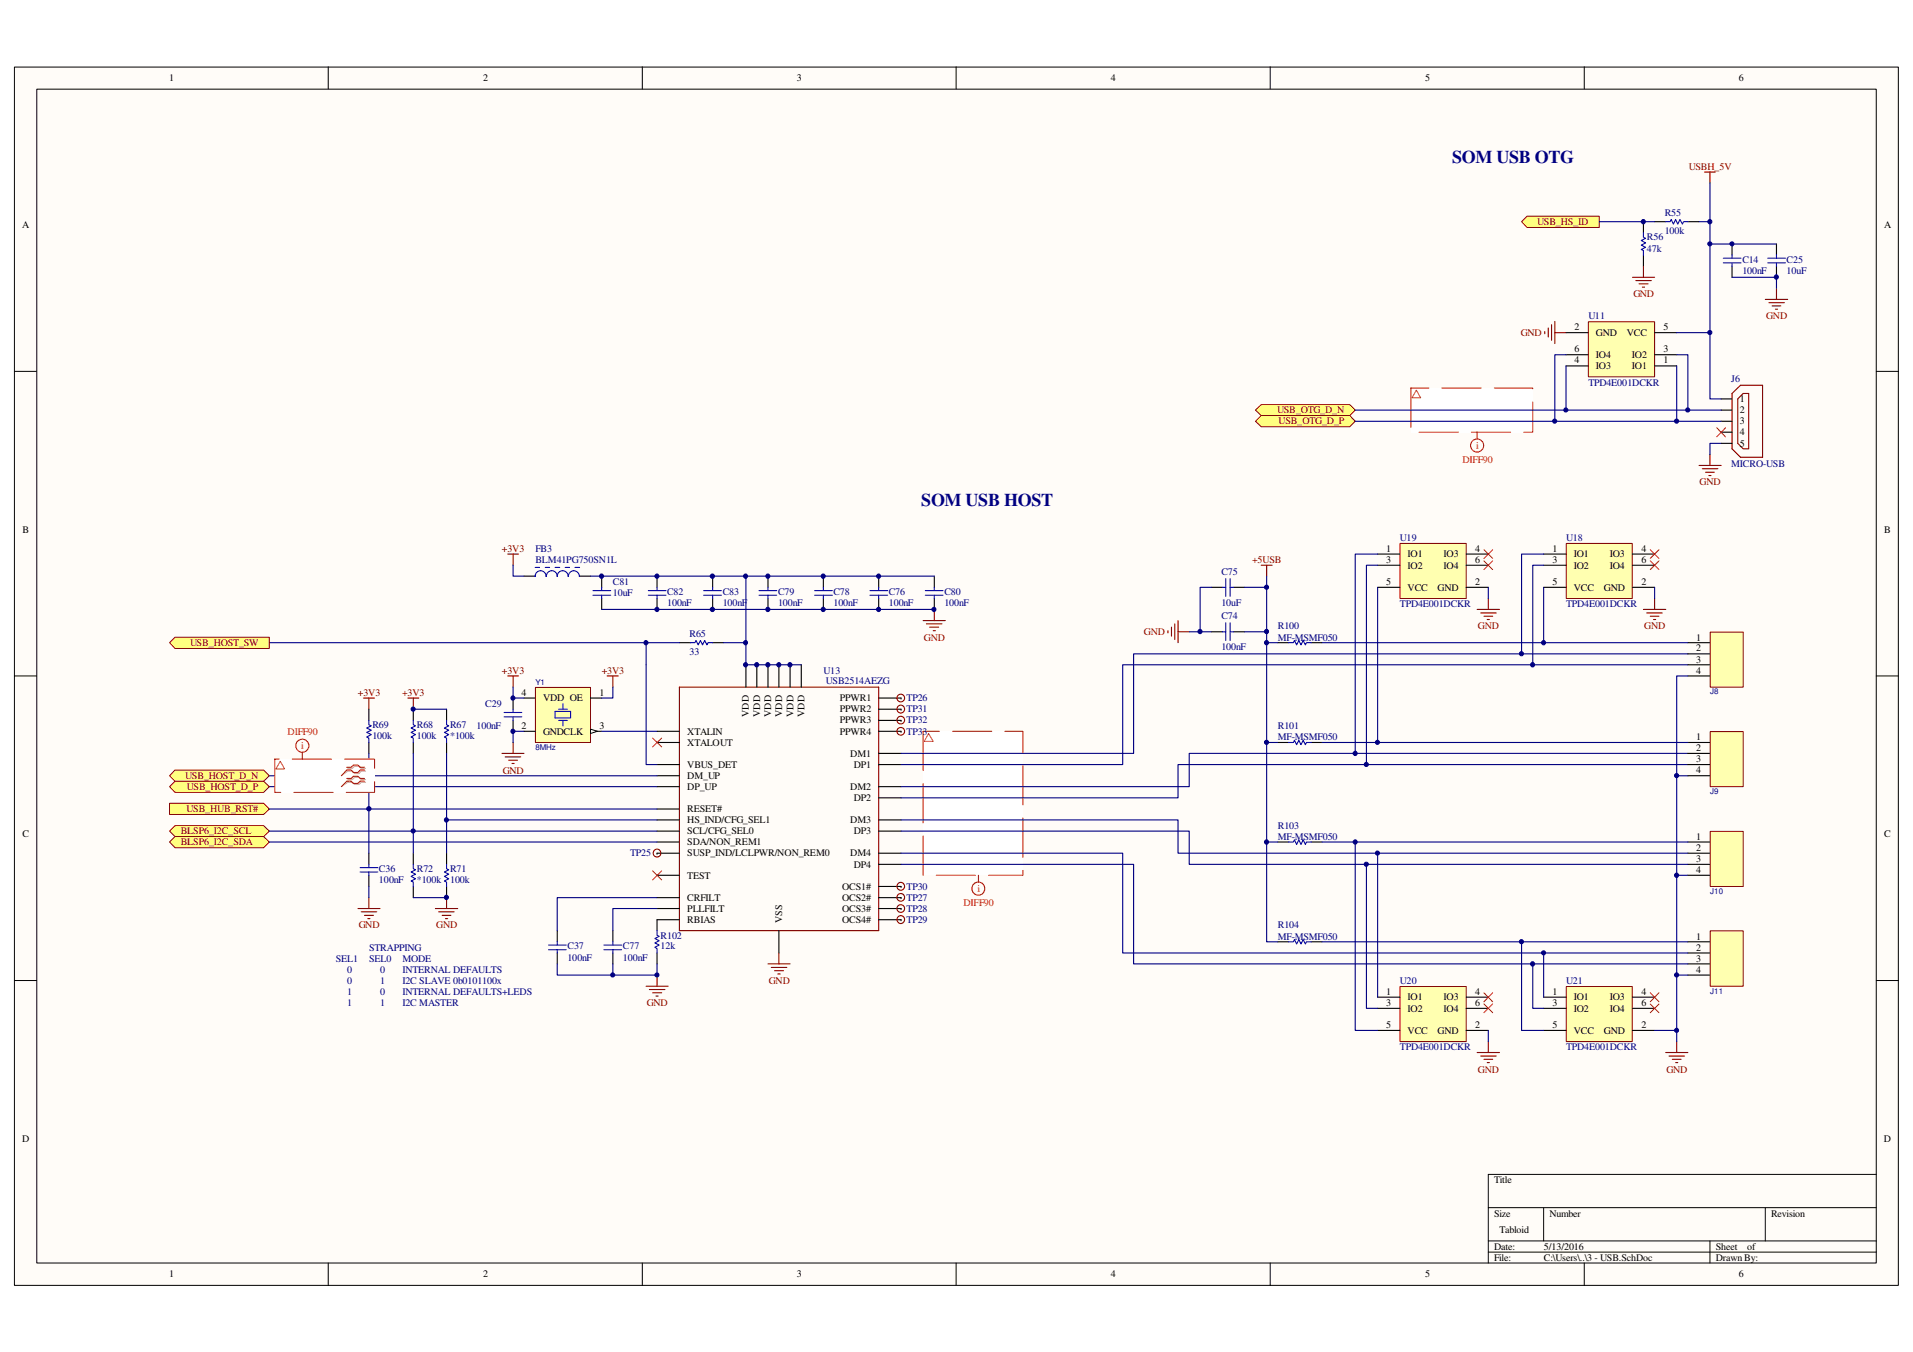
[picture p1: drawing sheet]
<svg xmlns="http://www.w3.org/2000/svg" width="297mm" height="210mm" viewBox="0 0 297 210" stroke-linecap="round" stroke-linejoin="round" font-family="sans-serif">
<defs><g id="words">
<g font-size="2.8" fill="#000080">
<text x="225.5" y="25.3">SOM USB OTG</text>
<text x="143" y="78.6">SOM USB HOST</text>
</g>
<g font-size="1.6">
<text x="26.2" y="12.6">1</text>
<text x="75" y="12.6">2</text>
<text x="123.7" y="12.6">3</text>
<text x="172.5" y="12.6">4</text>
<text x="221.3" y="12.6">5</text>
<text x="270" y="12.6">6</text>
<text x="3.4" y="35.4">A</text>
<text x="292.6" y="35.4">A</text>
<text x="244.5" y="51.3">2</text>
<text x="247.8" y="52.1">GND</text>
<text x="252.6" y="52.1">VCC</text>
<text x="258.3" y="51.3">5</text>
<text x="244.5" y="56.4">4</text>
<text x="244.5" y="54.7">6</text>
<text x="247.8" y="57.3">IO3</text>
<text x="247.8" y="55.6">IO4</text>
<text x="253.4" y="57.3">IO1</text>
<text x="253.4" y="55.6">IO2</text>
<text x="258.3" y="56.4">1</text>
<text x="258.3" y="54.7">3</text>
<text x="270.2" y="62.4">1</text>
<text x="270.2" y="64.2">2</text>
<text x="270.2" y="65.9">3</text>
<text x="270.2" y="67.6">4</text>
<text x="270.2" y="69.3">5</text>
<text x="3.5" y="82.7">B</text>
<text x="292.6" y="82.7">B</text>
<text x="215.2" y="85.7">1</text>
<text x="215.2" y="87.4">3</text>
<text x="218.6" y="86.5">IO1</text>
<text x="218.6" y="88.3">IO2</text>
<text x="224.2" y="86.5">IO3</text>
<text x="224.2" y="88.3">IO4</text>
<text x="229.1" y="85.7">4</text>
<text x="229.1" y="87.4">6</text>
<text x="241" y="85.7">1</text>
<text x="241" y="87.4">3</text>
<text x="244.4" y="86.5">IO1</text>
<text x="244.4" y="88.3">IO2</text>
<text x="250" y="86.5">IO3</text>
<text x="250" y="88.3">IO4</text>
<text x="254.9" y="85.7">4</text>
<text x="254.9" y="87.4">6</text>
<text x="215.2" y="90.8">5</text>
<text x="218.6" y="91.7">VCC</text>
<text x="223.2" y="91.7">GND</text>
<text x="229.1" y="90.8">2</text>
<text x="241" y="90.8">5</text>
<text x="244.4" y="91.7">VCC</text>
<text x="249" y="91.7">GND</text>
<text x="254.9" y="90.8">2</text>
<text x="263.4" y="99.4">1</text>
<text x="263.4" y="101.1">2</text>
<text x="263.4" y="102.9">3</text>
<text x="263.4" y="104.6">4</text>
<text x="81" y="113.2">2</text>
<text x="81" y="108">4</text>
<text x="84.3" y="108.9">VDD OE</text>
<text x="93.1" y="108">1</text>
<text x="93.1" y="113.2">3</text>
<text x="116.3" y="111.3" transform="rotate(-90 116.3 111.3)">VDD</text>
<text x="118" y="111.3" transform="rotate(-90 118 111.3)">VDD</text>
<text x="119.8" y="111.3" transform="rotate(-90 119.8 111.3)">VDD</text>
<text x="121.5" y="111.3" transform="rotate(-90 121.5 111.3)">VDD</text>
<text x="123.2" y="111.3" transform="rotate(-90 123.2 111.3)">VDD</text>
<text x="124.9" y="111.3" transform="rotate(-90 124.9 111.3)">VDD</text>
<text x="130.4" y="108.9">PPWR1</text>
<text x="130.4" y="110.6">PPWR2</text>
<text x="130.4" y="112.3">PPWR3</text>
<text x="84.3" y="114">GNDCLK</text>
<text x="106.7" y="114">XTALIN</text>
<text x="106.7" y="115.8">XTALOUT</text>
<text x="106.7" y="119.2">VBUS_DET</text>
<text x="130.4" y="114">PPWR4</text>
<text x="132" y="117.5">DM1</text>
<text x="132.6" y="119.2">DP1</text>
<text x="263.4" y="114.9">1</text>
<text x="263.4" y="116.6">2</text>
<text x="263.4" y="118.4">3</text>
<text x="106.7" y="120.9">DM_UP</text>
<text x="106.7" y="122.6">DP_UP</text>
<text x="132" y="122.6">DM2</text>
<text x="132.6" y="124.4">DP2</text>
<text x="263.4" y="120.1">4</text>
<text x="3.5" y="130">C</text>
<text x="106.7" y="126.1">RESET#</text>
<text x="106.7" y="127.8">HS_IND/CFG_SEL1</text>
<text x="106.7" y="129.5">SCL/CFG_SEL0</text>
<text x="106.7" y="131.2">SDA/NON_REM1</text>
<text x="132" y="127.8">DM3</text>
<text x="132.6" y="129.5">DP3</text>
<text x="263.4" y="130.4">1</text>
<text x="292.6" y="130">C</text>
<text x="106.7" y="136.4">TEST</text>
<text x="106.7" y="133">SUSP_IND/LCLPWR/NON_REM0</text>
<text x="132" y="133">DM4</text>
<text x="132.6" y="134.7">DP4</text>
<text x="263.4" y="132.1">2</text>
<text x="263.4" y="133.8">3</text>
<text x="263.4" y="135.6">4</text>
<text x="106.7" y="139.8">CRFILT</text>
<text x="106.7" y="141.6">PLLFILT</text>
<text x="106.7" y="143.3">RBIAS</text>
<text x="121.5" y="143.3" transform="rotate(-90 121.5 143.3)">VSS</text>
<text x="130.8" y="138.1">OCS1#</text>
<text x="130.8" y="139.8">OCS2#</text>
<text x="130.8" y="141.6">OCS3#</text>
<text x="130.8" y="143.3">OCS4#</text>
<text x="263.4" y="145.9">1</text>
<text x="263.4" y="147.6">2</text>
<text x="263.4" y="149.3">3</text>
<text x="215.2" y="154.5">1</text>
<text x="218.6" y="155.3">IO1</text>
<text x="224.2" y="155.3">IO3</text>
<text x="229.1" y="154.5">4</text>
<text x="241" y="154.5">1</text>
<text x="244.4" y="155.3">IO1</text>
<text x="250" y="155.3">IO3</text>
<text x="254.9" y="154.5">4</text>
<text x="263.4" y="151">4</text>
<text x="215.2" y="156.2">3</text>
<text x="215.2" y="159.6">5</text>
<text x="218.6" y="157.1">IO2</text>
<text x="218.6" y="160.5">VCC</text>
<text x="223.2" y="160.5">GND</text>
<text x="224.2" y="157.1">IO4</text>
<text x="229.1" y="159.6">2</text>
<text x="229.1" y="156.2">6</text>
<text x="241" y="156.2">3</text>
<text x="241" y="159.6">5</text>
<text x="244.4" y="157.1">IO2</text>
<text x="244.4" y="160.5">VCC</text>
<text x="249" y="160.5">GND</text>
<text x="250" y="157.1">IO4</text>
<text x="254.9" y="159.6">2</text>
<text x="254.9" y="156.2">6</text>
<text x="3.4" y="177.2">D</text>
<text x="292.5" y="177.2">D</text>
<text x="232" y="183.7">Title</text>
<text x="232" y="188.9">Size</text>
<text x="232.8" y="191.5">Tabloid</text>
<text x="240.6" y="188.9">Number</text>
<text x="275" y="188.9">Revision</text>
<text x="232" y="194.1">Date:</text>
<text x="232" y="195.7">File:</text>
<text x="239.7" y="194.1">5/13/2016</text>
<text x="239.7" y="195.7">C:\Users\..\3 - USB.SchDoc</text>
<text x="266.4" y="195.7">Drawn By:</text>
<text x="266.4" y="194.1">Sheet</text>
<text x="271.3" y="194.1">of</text>
<text x="26.2" y="198.3">1</text>
<text x="75" y="198.3">2</text>
<text x="123.7" y="198.3">3</text>
<text x="172.5" y="198.3">4</text>
<text x="221.3" y="198.3">5</text>
<text x="270" y="198.3">6</text>
</g>
<g font-size="1.6" fill="#800000">
<text x="262.2" y="26.3">USBH_5V</text>
<text x="238.7" y="34.9">USB_HS_ID</text>
<text x="253.6" y="46.1">GND</text>
<text x="236.1" y="52.1">GND</text>
<text x="274.2" y="49.6">GND</text>
<text x="198.3" y="64.2">USB_OTG_D_N</text>
<text x="198.5" y="65.9">USB_OTG_D_P</text>
<text x="220.8" y="63.3">USB_OTG_D_N</text>
<text x="220.8" y="65">USB_OTG_D_P</text>
<text x="263.9" y="75.4">GND</text>
<text x="77.9" y="85.7">+3V3</text>
<text x="194.4" y="87.4">+5USB</text>
<text x="29.5" y="100.3">USB_HOST_SW</text>
<text x="143.5" y="99.4">GND</text>
<text x="177.6" y="98.6">GND</text>
<text x="229.5" y="97.7">GND</text>
<text x="255.3" y="97.7">GND</text>
<text x="77.9" y="104.6">+3V3</text>
<text x="93.4" y="104.6">+3V3</text>
<text x="55.6" y="108">+3V3</text>
<text x="62.4" y="108">+3V3</text>
<text x="145.1" y="116.6">USB_D1_N</text>
<text x="145.1" y="118.4">USB_D1_P</text>
<text x="28.7" y="120.9">USB_HOST_D_N</text>
<text x="29" y="122.6">USB_HOST_D_P</text>
<text x="43.6" y="120.1">USBH_D_N</text>
<text x="78.1" y="120.1">GND</text>
<text x="145.1" y="121.8">USB_D2_N</text>
<text x="145.1" y="123.5">USB_D2_P</text>
<text x="28.1" y="131.2">BLSP6_I2C_SDA</text>
<text x="28.1" y="129.5">BLSP6_I2C_SCL</text>
<text x="29" y="126.1">USB_HUB_RST#</text>
<text x="145.1" y="127">USB_D3_N</text>
<text x="145.1" y="128.7">USB_D3_P</text>
<text x="145.1" y="132.1">USB_D4_N</text>
<text x="145.1" y="133.8">USB_D4_P</text>
<text x="55.7" y="144.1">GND</text>
<text x="67.7" y="144.1">GND</text>
<text x="119.4" y="152.8">GND</text>
<text x="100.5" y="156.2">GND</text>
<text x="229.5" y="166.5">GND</text>
<text x="258.8" y="166.5">GND</text>
</g>
<g font-size="1.6" fill="#000080">
<text x="258.5" y="33.6">R55</text>
<text x="255.7" y="39.1">47k</text>
<text x="255.7" y="37.3">R56</text>
<text x="258.5" y="36.3">100k</text>
<text x="270.5" y="40.8">C14</text>
<text x="277.4" y="40.8">C25</text>
<text x="270.5" y="42.5">100nF</text>
<text x="277.4" y="42.5">10uF</text>
<text x="246.6" y="49.6">U11</text>
<text x="246.6" y="59.9">TPD4E001DCKR</text>
<text x="268.8" y="59.3">J6</text>
<text x="268.8" y="72.5">MICRO-USB</text>
<text x="217.3" y="83.9">U19</text>
<text x="243.2" y="83.9">U18</text>
<text x="83.1" y="85.7">FB3</text>
<text x="83.1" y="87.4">BLM41PG750SN1L</text>
<text x="189.7" y="89.3">C75</text>
<text x="95.2" y="92.5">10uF</text>
<text x="95.2" y="90.8">C81</text>
<text x="103.6" y="94.1">100nF</text>
<text x="103.6" y="92.4">C82</text>
<text x="112.2" y="94.1">100nF</text>
<text x="112.2" y="92.4">C83</text>
<text x="120.8" y="94.1">100nF</text>
<text x="120.8" y="92.4">C79</text>
<text x="129.4" y="94.1">100nF</text>
<text x="129.4" y="92.4">C78</text>
<text x="138" y="94.1">100nF</text>
<text x="138" y="92.4">C76</text>
<text x="146.6" y="94.1">100nF</text>
<text x="146.6" y="92.4">C80</text>
<text x="189.7" y="94.1">10uF</text>
<text x="217.3" y="94.3">TPD4E001DCKR</text>
<text x="243.2" y="94.3">TPD4E001DCKR</text>
<text x="107.1" y="101.7">33</text>
<text x="107.1" y="98.9">R65</text>
<text x="189.7" y="101">100nF</text>
<text x="189.7" y="96.1">C74</text>
<text x="198.4" y="97.7">R100</text>
<text x="198.4" y="99.4">MF-MSMF050</text>
<text x="127.9" y="104.6">U13</text>
<text x="128.2" y="106.1">USB2514AEZG</text>
<text x="57.8" y="113">R69</text>
<text x="64.7" y="113">R68</text>
<text x="69.9" y="113">R67</text>
<text x="74" y="113.2">100nF</text>
<text x="75.4" y="109.7">C29</text>
<text x="140.8" y="108.9">TP26</text>
<text x="140.8" y="110.6">TP31</text>
<text x="140.8" y="112.3">TP32</text>
<text x="198.4" y="113.2">R101</text>
<text x="57.8" y="114.7">100k</text>
<text x="64.7" y="114.7">100k</text>
<text x="69.9" y="114.7">*100k</text>
<text x="140.8" y="114">TP33</text>
<text x="198.4" y="114.9">MF-MSMF050</text>
<text x="198.4" y="128.7">R103</text>
<text x="198.4" y="130.4">MF-MSMF050</text>
<text x="58.8" y="137.1">100nF</text>
<text x="58.8" y="135.4">C36</text>
<text x="64.7" y="137.1">*100k</text>
<text x="64.7" y="135.4">R72</text>
<text x="69.9" y="137.1">100k</text>
<text x="69.9" y="135.4">R71</text>
<text x="97.8" y="133">TP25</text>
<text x="140.8" y="143.3">TP29</text>
<text x="140.8" y="141.6">TP28</text>
<text x="140.8" y="138.1">TP30</text>
<text x="140.8" y="139.8">TP27</text>
<text x="52.2" y="149.3">SEL1</text>
<text x="57.3" y="147.6">STRAPPING</text>
<text x="57.3" y="149.3">SEL0</text>
<text x="62.5" y="149.3">MODE</text>
<text x="88.1" y="149.1">100nF</text>
<text x="88.1" y="147.4">C37</text>
<text x="96.7" y="149.1">100nF</text>
<text x="96.7" y="147.4">C77</text>
<text x="102.6" y="147.4">12k</text>
<text x="102.6" y="145.7">R102</text>
<text x="198.4" y="144.1">R104</text>
<text x="198.4" y="145.9">MF-MSMF050</text>
<text x="53.9" y="151">0</text>
<text x="53.9" y="152.7">0</text>
<text x="53.9" y="154.5">1</text>
<text x="59.1" y="151">0</text>
<text x="59.1" y="152.7">1</text>
<text x="59.1" y="154.5">0</text>
<text x="62.5" y="151">INTERNAL DEFAULTS</text>
<text x="62.5" y="152.7">I2C SLAVE 0b0101100x</text>
<text x="62.5" y="154.5">INTERNAL DEFAULTS+LEDS</text>
<text x="217.3" y="152.7">U20</text>
<text x="243.2" y="152.7">U21</text>
<text x="53.9" y="156.2">1</text>
<text x="59.1" y="156.2">1</text>
<text x="62.5" y="156.2">I2C MASTER</text>
<text x="217.3" y="163.1">TPD4E001DCKR</text>
<text x="243.2" y="163.1">TPD4E001DCKR</text>
</g>
<g font-size="1.6" fill="#f00">
<text x="227.1" y="71.9">DIFF90</text>
<text x="229.2" y="69.7">i</text>
<text x="44.7" y="114">DIFF90</text>
<text x="46.8" y="116.3">i</text>
<text x="149.6" y="140.7">DIFF90</text>
<text x="151.8" y="138.5">i</text>
</g>
<g font-size="1.2" fill="#000080">
<text x="83.1" y="106.4">Y1</text>
<text x="265.6" y="107.8">J8</text>
<text x="83.1" y="116.4">8MHz</text>
<text x="265.6" y="123.3">J9</text>
<text x="265.6" y="138.8">J10</text>
<text x="265.6" y="154.3">J11</text>
</g>
</g></defs>
<path d="M2.3 10.5h292.5v189.1h-292.5z" fill="#fffcf8"/>
<path d="M2.2 10.4h292.6v189.2h-292.6z" fill="none" stroke="#000" stroke-width=".16"/>
<path d="M5.8 13.9h285.5v182.2h-285.5z" fill="#fffcf8"/>
<g fill="none" stroke="#000" stroke-width=".16">
<path d="M5.7 13.8h285.6v182.3h-285.6zM51 10.4v3.4M99.7 10.4v3.4M148.5 10.4v3.4M197.2 10.4v3.4M246 10.4v3.4M2.2 57.7h3.5M291.3 57.7h3.5M2.2 104.9h3.5M291.3 104.9h3.5M2.2 152.2h3.5M291.3 152.2h3.5"/>
<path d="M51 196.1v3.5M99.7 196.1v3.5M148.5 196.1v3.5M197.2 196.1v3.5M231.1 187.5h60.2M231.1 192.7h60.2M231.1 194.4h60.2M239.7 187.5v5.2M246 196.1v3.5M265.5 192.7v3.4M274.1 187.5v5.2M291.3 182.3h-60.2v13.8"/>
</g>
<path d="M268.9 61.1l1.4-1.3h3.4v11.2h-3.4l-1.4-1.3zM270.7 61.1h.8v8.6h-.8l-.9-.9v-6.9zM105.5 106.7h30.9v37.8h-30.9z" fill="none" stroke="#800000" stroke-width=".17"/>
<g fill="none" stroke="#000" stroke-width=".17">
<path d="M267.2 61.9h1.7M267.2 63.7h1.7M267.2 65.4h1.7M267.2 67.1h1.7M267.2 68.8h1.7M102 118.7h3.5M102 113.5h3.5M102 115.3h3.5M115.8 103.2v3.5M117.5 103.2v3.5M119.2 103.2v3.5M120.9 103.2v3.5"/>
<path d="M122.7 103.2v3.5M124.4 103.2v3.5M136.4 117h3.5M136.4 118.7h3.5M136.4 108.4h3.5M136.4 110.1h3.5M136.4 111.8h3.5M136.4 113.5h3.5M102 122.1h3.5M102 127.3h3.5M102 129h3.5M102 132.5h3.5"/>
<path d="M102 139.4h3.5M102 135.9h3.5M102 120.4h3.5M102 125.6h3.5M102 130.7h3.5M136.4 122.1h3.5M136.4 123.9h3.5M136.4 127.3h3.5M136.4 129h3.5M136.4 132.5h3.5M136.4 134.2h3.5M136.4 137.6h3.5"/>
<path d="M136.4 139.4h3.5M102 141.1h3.5M102 142.8h3.5M120.9 144.5v3.5M136.4 141.1h3.5M136.4 142.8h3.5"/>
</g>
<path d="M243.2 153.2h10.2v8.5h-10.2z" fill="#ffffb0"/>
<path d="M243.2 153.2h10.2v8.5h-10.2z" fill="none" stroke="#800000" stroke-width=".16"/>
<path d="M239.7 154.8h3.5M239.7 160h3.5M239.7 156.5h3.5M253.5 154.8h3.4M253.5 160h3.4M253.5 156.5h3.4" fill="none" stroke="#000" stroke-width=".17"/>
<path d="M217.4 84.4h10.3v8.5h-10.3z" fill="#ffffb0"/>
<path d="M217.4 84.4h10.3v8.5h-10.3z" fill="none" stroke="#800000" stroke-width=".16"/>
<path d="M213.9 86h3.4M213.9 91.2h3.4M213.9 87.8h3.4M227.7 86h3.4M227.7 91.2h3.4M227.7 87.8h3.4" fill="none" stroke="#000" stroke-width=".17"/>
<path d="M260.3 135.9h1.8M260.3 120.4h1.8" fill="none" stroke="#000080" stroke-width=".17"/>
<path d="M229.4 94.6h3.4M229.9 95.2h2.4M230.4 95.7h1.4M230.9 96.2h.4M231.1 92.9v1.7M258.7 163.4h3.4M259.2 164h2.4M259.7 164.5h1.3M260.2 165h.3M260.3 161.7v1.7" fill="none" stroke="#800000" stroke-width=".17"/>
<g fill="none" stroke="#d0a19e" stroke-width=".17">
<path d="M233.8 62.6h.7l.4-.4h.7l.3 .4h.7M233.8 63h.7l.4 .3h.7l.3-.3h.7M233.8 64.3h.7l.4-.4h.7l.3 .4h.7M233.8 64.7h.7l.4 .4h.7l.3-.4h.7M154.7 121h.7l.3-.3h.7l.4 .3h.6M154.7 121.5h.7l.3 .3h.7l.4-.3h.6M154.7 122.8h.7l.3-.4h.7l.4 .4h.6M154.7 123.2h.7l.3 .3h.7l.4-.3h.6M154.7 126.2h.7l.3-.3h.7l.4 .3h.6M154.7 126.6h.7l.3 .4h.7l.4-.4h.6M154.7 127.9h.7l.3-.3h.7l.4 .3h.6M154.7 128.4h.7l.3 .3h.7l.4-.3h.6"/>
<path d="M154.7 131.4h.7l.3-.4h.7l.4 .4h.6M154.7 131.8h.7l.3 .3h.7l.4-.3h.6M154.7 133.1h.7l.3-.4h.7l.4 .4h.6M154.7 133.5h.7l.3 .4h.7l.4-.4h.6"/>
</g>
<path d="M233.8 63l-1 .7M233.8 64.7l-1 .7M154.7 121.5l-1 .6M154.7 123.2l-1 .7M154.7 126.6l-1 .7M154.7 128.4l-1 .6M154.7 131.8l-1 .7M154.7 133.5l-1 .7" fill="none" stroke="#d0a19e" stroke-width=".16"/>
<g fill="none" stroke="#f00" stroke-width=".17">
<path d="M233.7 62.4h.7l.3-.4h.7l.4 .4h.6M233.7 62.8h.7l.3 .4h.7l.4-.4h.6M233.7 64.1h.7l.3-.3h.7l.4 .3h.6M233.7 64.5h.7l.3 .4h.7l.4-.4h.6M154.5 120.9h.7l.4-.4h.6l.4 .4h.7M154.5 121.3h.7l.4 .3h.6l.4-.3h.7M154.5 122.6h.7l.4-.4h.6l.4 .4h.7M154.5 123h.7l.4 .4h.6l.4-.4h.7M154.5 126h.7l.4-.3h.6l.4 .3h.7M154.5 126.4h.7l.4 .4h.6l.4-.4h.7M154.5 127.7h.7l.4-.3h.6l.4 .3h.7M154.5 128.2h.7l.4 .3h.6l.4-.3h.7"/>
<path d="M154.5 131.2h.7l.4-.3h.6l.4 .3h.7M154.5 131.6h.7l.4 .4h.6l.4-.4h.7M154.5 132.9h.7l.4-.4h.6l.4 .4h.7M154.5 133.3h.7l.4 .4h.6l.4-.4h.7"/>
</g>
<path d="M233.7 62.8l-.9 .9M233.7 64.5l-.9 .9M154.5 121.3l-.8 .8M154.5 123l-.8 .9M154.5 126.4l-.8 .9M154.5 128.2l-.8 .8M154.5 131.6l-.8 .9M154.5 133.3l-.8 .9" fill="none" stroke="#f00" stroke-width=".16"/>
<path d="M83.2 106.8h8.5v8.5h-8.5z" fill="#ffffb0"/>
<path d="M83.1 106.7h8.6v8.6h-8.6z" fill="none" stroke="#800000" stroke-width=".16"/>
<path d="M81.4 113.5h1.7M91.7 108.4h1.7M91.7 113.5h1.7" fill="none" stroke="#000" stroke-width=".17"/>
<path d="M86.2 110.4h2.4v1.1h-2.4zM86.7 110.1h1.4M86.7 111.8h1.4M87.4 109.3v.8M87.4 111.8v.9" fill="none" stroke="#00f" stroke-width=".17"/>
<path d="M91.7 113.2l1 .3-1 .4z" fill="#fffcf8"/>
<path d="M91.7 113.2l1 .3-1 .4z" fill="none" stroke="#000" stroke-width=".16"/>
<g fill="none" stroke="#000" stroke-width=".17">
<path d="M81.4 89.5h1.7M90 89.5h1.7M93.4 89.5v1.7M93.4 92.9v1.7M102 89.5v1.7M102 92.9v1.7M110.7 89.5v1.7M110.7 92.9v1.7M119.2 89.5v1.7M119.2 92.9v1.7M127.8 89.5v1.7M127.8 92.9v1.7"/>
<path d="M136.4 89.5v1.7M136.4 92.9v1.7M145.1 89.5v1.7M145.1 92.9v1.7M79.7 108.4v1.7M79.7 111.8v1.7M81.4 108.4h1.7M86.5 144.5v1.7M86.5 148v1.6M95.2 144.5v1.7M95.2 148v1.6M102 142.8v1.7"/>
<path d="M102 148v1.6"/>
</g>
<g fill="none" stroke="#000080" stroke-width=".17">
<path d="M79.7 87.8v1.7h1.7M91.7 89.5h53.4M93.4 94.6h51.7M79.7 106.7v1.7h1.7M81.4 113.5h-1.7v1.8M93.4 113.5h8.6M95.2 106.7v1.7h-1.8M41.8 120.4h60.2M41.8 122.1h60.2M102 139.4h-15.5v5.1M86.5 149.6v1.8h15.5v-1.8M95.2 149.6v1.8"/>
<path d="M102 141.1h-6.8v3.4"/>
</g>
<g fill="none" stroke="#800000" stroke-width=".17">
<path d="M78.8 86h1.7M79.7 86v1.8M143.3 96.4h3.5M143.8 96.9h2.5M144.4 97.4h1.4M144.9 97.9h.3M145.1 94.6v1.8M77.9 117h3.5M78.4 117.5h2.5M78.8 104.9h1.7M79 118h1.3M79.5 118.5h.3"/>
<path d="M79.7 104.9v1.8M79.7 115.3v1.7M94.3 104.9h1.7M95.2 104.9v1.8M100.3 153.1h3.5M100.8 153.6h2.4M101.3 154.1h1.4M101.9 154.6h.3M102 151.4v1.7M119.2 149.6h3.5M119.8 150.2h2.4M120.3 150.7h1.4"/>
<path d="M120.8 151.2h.4M120.9 148v1.6"/>
</g>
<path d="M101.3 114.6l1.4 1.4M102.7 114.6l-1.4 1.4M154.5 116.1l-.8 .9M154.5 117.9l-.8 .8M101.3 135.2l1.4 1.4M102.7 135.2l-1.4 1.4" fill="none" stroke="#f00" stroke-width=".16"/>
<g fill="none" stroke="#00f" stroke-width=".17">
<path d="M83.1 89.5a.85 .85 0 0 1 .8-.9 .85 .85 0 0 1 .9 .9M83.1 88.1h.7M84.7 88.1h.6M84.8 89.5a.85 .85 0 0 1 .9-.9 .85 .85 0 0 1 .8 .9 .85 .85 0 0 1 .9-.9 .85 .85 0 0 1 .8 .9M86.2 88.1h.7M87.8 88.1h.6M88.3 89.5a.85 .85 0 0 1 .8-.9 .85 .85 0 0 1 .9 .9M89.3 88.1h.7M92.1 91.7h2.7M92.1 92.4h2.7M93.4 91.2v.5M93.4 92.4v.5"/>
<path d="M100.7 91.7h2.7M100.7 92.4h2.7M102 91.2v.5M102 92.4v.5M109.3 91.7h2.7M109.3 92.4h2.7M110.7 91.2v.5M110.7 92.4v.5M117.9 91.7h2.7M117.9 92.4h2.7M119.2 91.2v.5M119.2 92.4v.5"/>
<path d="M126.5 91.7h2.7M126.5 92.4h2.7M127.8 91.2v.5M127.8 92.4v.5M135.1 91.7h2.7M135.1 92.4h2.7M136.4 91.2v.5M136.4 92.4v.5M143.7 91.7h2.7M143.7 92.4h2.7M145.1 91.2v.5M145.1 92.4v.5"/>
<path d="M78.3 111.3h2.7M78.3 110.6h2.7M79.7 110.1v.5M79.7 111.3v.5M85.2 146.7h2.7M85.2 147.4h2.7M86.5 146.2v.5M86.5 147.4v.6M93.8 146.7h2.7M93.8 147.4h2.7M95.2 146.2v.5M95.2 147.4v.6"/>
<path d="M102 144.5v.7l.4 .2-.7 .3 .7 .3-.7 .4 .7 .3-.7 .4 .3 .2v.7"/>
</g>
<path d="M154.7 115.9h.7l.3-.4h.7l.4 .4h.6M154.7 116.3h.7l.3 .3h.7l.4-.3h.6M154.7 117.6h.7l.3-.3h.7l.4 .3h.6M154.7 118h.7l.3 .4h.7l.4-.4h.6" fill="none" stroke="#d0a19e" stroke-width=".17"/>
<path d="M154.7 116.3l-1 .7M154.7 118l-1 .7" fill="none" stroke="#d0a19e" stroke-width=".16"/>
<path d="M154.5 115.7h.7l.4-.3h.6l.4 .3h.7M154.5 116.1h.7l.4 .4h.6l.4-.4h.7M154.5 117.4h.7l.4-.3h.6l.4 .3h.7M154.5 117.9h.7l.4 .3h.6l.4-.3h.7" fill="none" stroke="#f00" stroke-width=".17"/>
<path d="M143.3 113.5h15.5v22.4h-15.5z" fill-rule="evenodd" fill="#fff"/>
<path d="M143.3 113.5h15.5v22.4h-15.5z" fill="none" stroke="#fff" stroke-width=".16" stroke-dasharray="6.1 2"/>
<path d="M143.3 113.5h15.5v22.4h-15.5z" fill="none" stroke="#f00" stroke-width=".16" stroke-dasharray="6.1 2"/>
<path d="M144.2 113.9l.7 1.2h-1.4z" fill="none" stroke="#f33" stroke-width=".16"/>
<path d="M194.9 63.7l.9-.9h13.8l.8 .9-.8 .8h-13.8z" fill-rule="evenodd" fill="#ffff80"/>
<path d="M194.9 63.7l.9-.9h13.8l.8 .9-.8 .8h-13.8z" fill="none" stroke="#800000" stroke-width=".16"/>
<path d="M194.9 65.4l.9-.9h13.8l.8 .9-.8 .9h-13.8z" fill-rule="evenodd" fill="#ffff80"/>
<path d="M194.9 65.4l.9-.9h13.8l.8 .9-.8 .9h-13.8z" fill="none" stroke="#800000" stroke-width=".16"/>
<path d="M219.1 60.2h18.9v6.9h-18.9z" fill-rule="evenodd" fill="#fff"/>
<path d="M219.1 60.2h18.9v6.9h-18.9z" fill="none" stroke="#fff" stroke-width=".16" stroke-dasharray="6.1 2"/>
<path d="M219.1 60.2h18.9v6.9h-18.9z" fill="none" stroke="#f00" stroke-width=".16" stroke-dasharray="6.1 2"/>
<path d="M219.9 60.6l.7 1.2h-1.4z" fill="none" stroke="#f33" stroke-width=".16"/>
<path d="M268.9 37.9v1.7M275.8 37.9v1.7M268.9 41.3v1.8M275.8 41.3v1.8" fill="none" stroke="#000" stroke-width=".17"/>
<path d="M268.9 39.6v.5M275.8 39.6v.5M267.6 40.8h2.7M267.6 40.1h2.7M268.9 40.8v.5M274.5 40.8h2.7M274.5 40.1h2.7M275.8 40.8v.5" fill="none" stroke="#00f" stroke-width=".17"/>
<path d="M264.7 26.7h1.7M265.5 26.7v1.7M274.1 46.5h3.5M274.7 47h2.4M275.2 47.5h1.3M275.7 48h.3M275.8 44.7v1.8" fill="none" stroke="#800000" stroke-width=".17"/>
<path d="M266.6 66.4l1.3 1.4M267.9 66.4l-1.3 1.4" fill="none" stroke="#f00" stroke-width=".16"/>
<path d="M246.7 50h10.2v8.5h-10.2z" fill="#ffffb0"/>
<path d="M246.6 50h10.3v8.5h-10.3z" fill="none" stroke="#800000" stroke-width=".16"/>
<path d="M243.2 56.8h3.4M243.2 51.6h3.4M243.2 55.1h3.4M256.9 56.8h3.4M256.9 51.6h3.4M256.9 55.1h3.4" fill="none" stroke="#000" stroke-width=".17"/>
<path d="M239.9 51.5v.3M240.4 50.9v1.4M240.9 50.4v2.4M241.4 49.9v3.4M241.4 51.6h1.8" fill="none" stroke="#800000" stroke-width=".17"/>
<path d="M26.3 122.1l.9-.8h13.7l.9 .8-.9 .9h-13.7z" fill-rule="evenodd" fill="#ffff80"/>
<path d="M26.3 122.1l.9-.8h13.7l.9 .8-.9 .9h-13.7z" fill="none" stroke="#800000" stroke-width=".16"/>
<path d="M27.2 119.5h13.7l.9 .9-.9 .9h-13.7l-.9-.9z" fill-rule="evenodd" fill="#ffff80"/>
<path d="M27.2 119.5h13.7l.9 .9-.9 .9h-13.7l-.9-.9z" fill="none" stroke="#800000" stroke-width=".16"/>
<path d="M26.3 124.7h14.6l.9 .9-.9 .8h-14.6z" fill-rule="evenodd" fill="#ffff80"/>
<path d="M26.3 124.7h14.6l.9 .9-.9 .8h-14.6z" fill="none" stroke="#800000" stroke-width=".16"/>
<path d="M26.3 130.7l.9-.8h13.7l.9 .8-.9 .9h-13.7z" fill-rule="evenodd" fill="#ffff80"/>
<path d="M26.3 130.7l.9-.8h13.7l.9 .8-.9 .9h-13.7z" fill="none" stroke="#800000" stroke-width=".16"/>
<path d="M27.2 128.2h13.7l.9 .8-.9 .9h-13.7l-.9-.9z" fill-rule="evenodd" fill="#ffff80"/>
<path d="M27.2 128.2h13.7l.9 .8-.9 .9h-13.7l-.9-.9z" fill="none" stroke="#800000" stroke-width=".16"/>
<path d="M105.5 99.8h1.7M110.7 99.8h1.6" fill="none" stroke="#000" stroke-width=".17"/>
<path d="M107.2 99.8h.7l.2-.4 .3 .7 .4-.7 .3 .7 .3-.7 .4 .7 .1-.3h.8" fill="none" stroke="#00f" stroke-width=".17"/>
<path d="M41.8 99.8h58.5M105.5 99.8h-5.2v18.9h1.7M112.3 99.8h3.5M115.8 89.5v13.7h8.6" fill="none" stroke="#000080" stroke-width=".17"/>
<path d="M26.3 99.8l.9-.9h14.6v1.8h-14.6z" fill-rule="evenodd" fill="#ffff80"/>
<path d="M26.3 99.8l.9-.9h14.6v1.8h-14.6z" fill="none" stroke="#800000" stroke-width=".16"/>
<g fill="none" stroke="#000" stroke-width=".17">
<path d="M188.1 91.2h1.7M188.1 98.1h1.7M191.5 91.2h1.7M191.5 98.1h1.7M198.4 99.8h1.7M203.6 99.8h1.7M57.3 110.1v1.7M57.3 115.3v1.7M64.2 110.1v1.7M64.2 115.3v1.7M69.3 110.1v1.7M69.3 115.3v1.7"/>
<path d="M139.9 108.4h.1M139.9 110.1h.1M139.9 111.8h.1M139.9 113.5h.1M198.4 115.3h1.7M203.6 115.3h1.7M262.1 115.3h3.4M262.1 117h3.4M262.1 118.7h3.4M57.3 132.5v1.7M57.3 135.9v1.7M64.2 132.5v1.7"/>
<path d="M64.2 137.6v1.8M69.3 132.5v1.7M69.3 137.6v1.8M102 132.5h.1M139.9 137.6h.1M139.9 139.4h.1M198.4 130.7h1.7M203.6 130.7h1.7M262.1 120.4h3.4M139.9 142.8h.1M139.9 141.1h.1M198.4 146.2h1.7"/>
<path d="M203.6 146.2h1.7"/>
</g>
<g fill="none" stroke="#00f" stroke-width=".17">
<path d="M189.8 91.2h.5M189.8 98.1h.5M190.3 89.8v2.8M190.3 96.7v2.7M191 89.8v2.8M191 96.7v2.7M191 91.2h.5M191 98.1h.5M200.1 99.8h.7l.2-.4 .3 .7 .4-.7 .3 .7 .3-.7 .4 .7 .2-.3h.7M57.3 111.8v.7l.4 .2-.8 .3 .8 .4-.8 .3 .8 .3-.8 .4 .4 .2v.7M64.2 111.8v.7l.3 .2-.7 .3 .7 .4-.7 .3 .7 .3-.7 .4 .4 .2v.7M69.3 111.8v.7l.4 .2-.7 .3 .7 .4-.7 .3 .7 .3-.7 .4 .3 .2v.7"/>
<path d="M200.1 115.3h.7l.2-.4 .3 .7 .4-.7 .3 .7 .3-.7 .4 .7 .2-.3h.7M55.9 134.7h2.8M55.9 135.4h2.8M57.3 134.2v.5M57.3 135.4v.5M64.2 134.2v.7l.3 .1-.7 .4 .7 .3-.7 .4 .7 .3-.7 .4 .4 .1v.7M69.3 134.2v.7l.4 .1-.7 .4 .7 .3-.7 .4 .7 .3-.7 .4 .3 .1v.7M200.1 130.7h.7l.2-.3 .3 .7 .4-.7 .3 .7 .3-.7 .4 .7 .2-.4h.7M200.1 146.2h.7l.2-.3 .3 .7 .4-.7 .3 .7 .3-.7 .4 .7 .2-.4h.7"/>
</g>
<g fill="none" stroke="#800000" stroke-width=".17">
<path d="M263.8 72.3h3.4M264.3 72.8h2.4M264.8 73.3h1.4M265.3 73.8h.4M265.5 70.6v1.7M181.4 97.9v.4M181.9 97.4v1.4M182.4 96.9v2.4M182.9 96.4v3.4M182.9 98.1h1.8M195.8 87.8h1.7M196.7 87.8v1.7"/>
<path d="M56.4 108.4h1.8M57.3 108.4v1.7M63.3 108.4h1.7M64.2 108.4v1.7M57.3 139.4v1.7M69.3 139.4v1.7M55.6 141.1h3.4M56.1 141.6h2.4M56.6 142.1h1.4M57.1 142.6h.3M67.6 141.1h3.5M68.1 141.6h2.4"/>
<path d="M68.7 142.1h1.3M69.2 142.6h.3"/>
<circle cx="139.9" cy="110.1" r=".6"/>
<circle cx="139.9" cy="111.8" r=".6"/>
<circle cx="139.9" cy="113.5" r=".6"/>
<circle cx="139.9" cy="108.4" r=".6"/>
<circle cx="102" cy="132.4" r=".61"/>
<circle cx="139.9" cy="137.6" r=".6"/>
<circle cx="139.9" cy="139.3" r=".6"/>
<circle cx="139.9" cy="142.8" r=".6"/>
<circle cx="139.9" cy="141.1" r=".6"/>
</g>
<g fill="none" stroke="#000080" stroke-width=".17">
<path d="M267.2 68.8h-1.7v1.8M184.7 98.1h1.6M188.1 91.2h-1.8v6.9h1.8M193.2 98.1h3.5v17.2M193.2 91.2h3.5v6.9M196.7 99.8h1.7M196.7 89.5v1.7M57.3 117v15.5M64.2 117v15.5M64.2 110.1h5.1M69.3 117v10.3M198.4 115.3h-1.7v30.9h1.7"/>
<path d="M262.1 118.7h-79.2v5.2h-43M262.1 117h-77.4v5.1h-44.8M41.8 130.7h60.2M57.3 137.6v1.8M64.2 139.4h5.1M196.7 130.7h1.7"/>
</g>
<path d="M265.6 113.6h5.1v8.5h-5.1z" fill="#ffffb0"/>
<path d="M265.6 113.6h5.1v8.5h-5.1z" fill="none" stroke="#800000" stroke-width=".16"/>
<path d="M262.1 130.7h3.4M262.1 132.5h3.4M262.1 134.2h3.4M262.1 135.9h3.4" fill="none" stroke="#000" stroke-width=".17"/>
<path d="M265.6 129.1h5.1v8.5h-5.1z" fill="#ffffb0"/>
<path d="M265.6 129.1h5.1v8.5h-5.1z" fill="none" stroke="#800000" stroke-width=".16"/>
<path d="M262.1 146.2h3.4M262.1 148h3.4M262.1 149.6h3.4M262.1 151.4h3.4" fill="none" stroke="#000" stroke-width=".17"/>
<path d="M265.6 144.6h5.1v8.5h-5.1z" fill="#ffffb0"/>
<path d="M265.6 144.5h5.1v8.6h-5.1z" fill="none" stroke="#800000" stroke-width=".16"/>
<path d="M262.1 103.2h-87.8v15.5h-34.4M262.1 101.5h-86.1v15.5h-36.1" fill="none" stroke="#000080" stroke-width=".17"/>
<path d="M262.1 99.8h3.4M262.1 101.5h3.4M262.1 103.2h3.4M262.1 104.9h3.4" fill="none" stroke="#000" stroke-width=".17"/>
<path d="M265.6 98.2h5.1v8.5h-5.1z" fill="#ffffb0"/>
<path d="M265.6 98.1h5.1v8.6h-5.1z" fill="none" stroke="#800000" stroke-width=".16"/>
<path d="M243.2 55.1h-1.8v10.3M243.2 56.8v6.9M260.3 55.1h1.8v8.6M260.3 51.6h5.2M260.3 56.8v8.6M210.4 65.4h56.8M210.4 63.7h56.8M231.1 91.2v1.7" fill="none" stroke="#000080" stroke-width=".17"/>
<path d="M243.2 84.4h10.2v8.5h-10.2z" fill="#ffffb0"/>
<path d="M243.2 84.4h10.2v8.5h-10.2z" fill="none" stroke="#800000" stroke-width=".16"/>
<path d="M239.7 86h3.5M239.7 91.2h3.5M239.7 87.8h3.5M253.5 86h3.4M253.5 91.2h3.4M253.5 87.8h3.4" fill="none" stroke="#000" stroke-width=".17"/>
<path d="M255.2 94.6h3.5M255.7 95.2h2.4M256.2 95.7h1.4M256.7 96.2h.4M256.9 92.9v1.7" fill="none" stroke="#800000" stroke-width=".17"/>
<path d="M256.9 91.2v1.7" fill="none" stroke="#000080" stroke-width=".17"/>
<path d="M217.4 153.2h10.3v8.5h-10.3z" fill="#ffffb0"/>
<path d="M217.4 153.2h10.3v8.5h-10.3z" fill="none" stroke="#800000" stroke-width=".16"/>
<path d="M213.9 154.8h3.4M213.9 160h3.4M213.9 156.5h3.4M227.7 154.8h3.4M227.7 160h3.4M227.7 156.5h3.4" fill="none" stroke="#000" stroke-width=".17"/>
<path d="M229.4 163.4h3.4M229.9 164h2.4M230.4 164.5h1.4M230.9 165h.4M231.1 161.7v1.7" fill="none" stroke="#800000" stroke-width=".17"/>
<g fill="none" stroke="#000080" stroke-width=".17">
<path d="M205.3 99.8h34.4M213.9 91.2v24.1h48.2M213.9 87.8h-1.7v30.9M213.9 86h-3.5v31M239.7 91.2v8.6h22.4M239.7 87.8h-1.7v15.4M239.7 86h-3.4v15.5M205.3 115.3h8.6M262.1 104.9h-1.8v46.5h1.8M41.8 129h60.2M41.8 125.6h60.2M102 127.3h-32.7v5.2"/>
<path d="M139.9 134.2h36.1v15.4h86.1M139.9 132.5h34.4v15.5h87.8M139.9 127.3h43v5.2h79.2M139.9 129h44.8v5.2h77.4M205.3 130.7h5.1M212.2 134.2v22.3h1.7M213.9 132.5v22.3M262.1 130.7h-51.7v29.3h3.5M205.3 146.2h31M231.1 160v1.7M238 149.6v6.9h1.7M239.7 148v6.8"/>
<path d="M256.9 160h3.4M260.3 151.4v10.3M262.1 146.2h-25.8v13.8h3.4"/>
</g>
<g fill="none" stroke="#f00" stroke-width=".16">
<path d="M230.4 85.3l1.4 1.4M230.4 87.1l1.4 1.3M231.8 85.3l-1.4 1.4M231.8 87.1l-1.4 1.3M256.2 85.3l1.4 1.4M256.2 87.1l1.4 1.3M257.6 85.3l-1.4 1.4M257.6 87.1l-1.4 1.3M230.4 154.1l1.4 1.4M230.4 155.9l1.4 1.3M231.8 154.1l-1.4 1.4M231.8 155.9l-1.4 1.3"/>
<path d="M256.2 154.1l1.4 1.4M256.2 155.9l1.4 1.3M257.6 154.1l-1.4 1.4M257.6 155.9l-1.4 1.3"/>
</g>
<path d="M42.7 117.9h15.5v5.1h-15.5z" fill-rule="evenodd" fill="#fff"/>
<path d="M42.7 117.9h15.5v5.1h-15.5z" fill="none" stroke="#fff" stroke-width=".16" stroke-dasharray="6.1 2"/>
<path d="M42.7 117.9h15.5v5.1h-15.5z" fill="none" stroke="#f00" stroke-width=".16" stroke-dasharray="6.1 2"/>
<path d="M43.5 118.2l.7 1.2h-1.4z" fill="none" stroke="#f33" stroke-width=".16"/>
<path d="M54 119.3h.7l.4-.3h.6l.4 .3h.7M54 119.7h.7l.4 .4h.6l.4-.4h.7M54 121h.7l.4-.3h.6l.4 .3h.7M54 121.5h.7l.4 .3h.6l.4-.3h.7" fill="none" stroke="#d0a19e" stroke-width=".17"/>
<path d="M54 119.7l-1 .7M54 121.5l-1 .6" fill="none" stroke="#d0a19e" stroke-width=".16"/>
<path d="M53.8 119.1h.7l.4-.3h.7l.3 .3h.7M53.8 119.5h.7l.4 .4h.7l.3-.4h.7M53.8 120.9h.7l.4-.4h.7l.3 .4h.7M53.8 121.3h.7l.4 .3h.7l.3-.3h.7" fill="none" stroke="#f00" stroke-width=".17"/>
<path d="M53.8 119.5l-.8 .9M53.8 121.3l-.8 .8" fill="none" stroke="#f00" stroke-width=".16"/>
<path d="M263.8 34.4h1.7M265.5 28.4v9.5M275.8 37.9h-10.3v24h1.7M268.9 43.1h6.9v1.6" fill="none" stroke="#000080" stroke-width=".17"/>
<path d="M255.2 34.4v1.8M255.2 39.6v1.7M256.9 34.4h1.8M262.1 34.4h1.7" fill="none" stroke="#000" stroke-width=".17"/>
<path d="M255.2 36.2v.6l.3 .2-.7 .3 .7 .4-.7 .4 .7 .3-.7 .3 .4 .2v.7M258.7 34.4h.6l.2-.3 .3 .7 .4-.7 .3 .7 .4-.7 .3 .7 .2-.4h.7" fill="none" stroke="#00f" stroke-width=".17"/>
<path d="M253.5 43.1h3.4M254 43.6h2.4M254.5 44.1h1.4M255 44.6h.4M255.2 41.3v1.8" fill="none" stroke="#800000" stroke-width=".17"/>
<path d="M236.3 34.4l.8-.8h11.2v1.7h-11.2z" fill-rule="evenodd" fill="#ffff80"/>
<path d="M236.3 34.4l.8-.8h11.2v1.7h-11.2z" fill="none" stroke="#800000" stroke-width=".16"/>
<path d="M248.3 34.4h8.6" fill="none" stroke="#000080" stroke-width=".17"/>
<g fill="none" stroke="#f00" stroke-width=".17">
<path d="M229.4 67.1v1.1M46.9 116.8v1.1M151.9 135.9v1"/>
<circle cx="229.4" cy="69.2" r="1.01"/>
<circle cx="46.9" cy="115.8" r="1.01"/>
<circle cx="151.9" cy="138" r="1.01"/>
</g>
<circle cx="57.3" cy="125.6" r=".33" fill="#000080"/>
<circle cx="57.3" cy="125.6" r=".33" fill="none" stroke="#000080" stroke-width=".16"/>
<circle cx="64.1" cy="129" r=".32" fill="#000080"/>
<circle cx="64.1" cy="129" r=".32" fill="none" stroke="#000080" stroke-width=".16"/>
<circle cx="64.1" cy="110.1" r=".32" fill="#000080"/>
<circle cx="64.1" cy="110.1" r=".32" fill="none" stroke="#000080" stroke-width=".16"/>
<circle cx="69.3" cy="139.3" r=".33" fill="#000080"/>
<circle cx="69.3" cy="139.3" r=".33" fill="none" stroke="#000080" stroke-width=".16"/>
<circle cx="69.3" cy="127.3" r=".33" fill="#000080"/>
<circle cx="69.3" cy="127.3" r=".33" fill="none" stroke="#000080" stroke-width=".16"/>
<circle cx="79.6" cy="113.5" r=".33" fill="#000080"/>
<circle cx="79.6" cy="113.5" r=".33" fill="none" stroke="#000080" stroke-width=".16"/>
<circle cx="79.6" cy="108.4" r=".33" fill="#000080"/>
<circle cx="79.6" cy="108.4" r=".33" fill="none" stroke="#000080" stroke-width=".16"/>
<circle cx="93.4" cy="89.5" r=".33" fill="#000080"/>
<circle cx="93.4" cy="89.5" r=".33" fill="none" stroke="#000080" stroke-width=".16"/>
<circle cx="95.1" cy="151.4" r=".32" fill="#000080"/>
<circle cx="95.1" cy="151.4" r=".32" fill="none" stroke="#000080" stroke-width=".16"/>
<circle cx="100.3" cy="99.8" r=".33" fill="#000080"/>
<circle cx="100.3" cy="99.8" r=".33" fill="none" stroke="#000080" stroke-width=".16"/>
<circle cx="102" cy="151.4" r=".31" fill="#000080"/>
<circle cx="102" cy="151.4" r=".31" fill="none" stroke="#000080" stroke-width=".16"/>
<circle cx="102" cy="94.6" r=".32" fill="#000080"/>
<circle cx="102" cy="94.6" r=".32" fill="none" stroke="#000080" stroke-width=".16"/>
<circle cx="102" cy="89.5" r=".32" fill="#000080"/>
<circle cx="102" cy="89.5" r=".32" fill="none" stroke="#000080" stroke-width=".16"/>
<circle cx="110.6" cy="94.6" r=".33" fill="#000080"/>
<circle cx="110.6" cy="94.6" r=".33" fill="none" stroke="#000080" stroke-width=".16"/>
<circle cx="110.6" cy="89.5" r=".33" fill="#000080"/>
<circle cx="110.6" cy="89.5" r=".33" fill="none" stroke="#000080" stroke-width=".16"/>
<circle cx="115.8" cy="103.2" r=".32" fill="#000080"/>
<circle cx="115.8" cy="103.2" r=".32" fill="none" stroke="#000080" stroke-width=".16"/>
<circle cx="115.8" cy="99.8" r=".32" fill="#000080"/>
<circle cx="115.8" cy="99.8" r=".32" fill="none" stroke="#000080" stroke-width=".16"/>
<circle cx="115.8" cy="89.5" r=".32" fill="#000080"/>
<circle cx="115.8" cy="89.5" r=".32" fill="none" stroke="#000080" stroke-width=".16"/>
<circle cx="117.5" cy="103.2" r=".33" fill="#000080"/>
<circle cx="117.5" cy="103.2" r=".33" fill="none" stroke="#000080" stroke-width=".16"/>
<circle cx="119.2" cy="103.2" r=".33" fill="#000080"/>
<circle cx="119.2" cy="103.2" r=".33" fill="none" stroke="#000080" stroke-width=".16"/>
<circle cx="119.2" cy="94.6" r=".33" fill="#000080"/>
<circle cx="119.2" cy="94.6" r=".33" fill="none" stroke="#000080" stroke-width=".16"/>
<circle cx="119.2" cy="89.5" r=".33" fill="#000080"/>
<circle cx="119.2" cy="89.5" r=".33" fill="none" stroke="#000080" stroke-width=".16"/>
<circle cx="120.9" cy="103.2" r=".32" fill="#000080"/>
<circle cx="120.9" cy="103.2" r=".32" fill="none" stroke="#000080" stroke-width=".16"/>
<circle cx="122.6" cy="103.2" r=".33" fill="#000080"/>
<circle cx="122.6" cy="103.2" r=".33" fill="none" stroke="#000080" stroke-width=".16"/>
<circle cx="127.8" cy="94.6" r=".33" fill="#000080"/>
<circle cx="127.8" cy="94.6" r=".33" fill="none" stroke="#000080" stroke-width=".16"/>
<circle cx="127.8" cy="89.5" r=".33" fill="#000080"/>
<circle cx="127.8" cy="89.5" r=".33" fill="none" stroke="#000080" stroke-width=".16"/>
<circle cx="136.4" cy="94.6" r=".32" fill="#000080"/>
<circle cx="136.4" cy="94.6" r=".32" fill="none" stroke="#000080" stroke-width=".16"/>
<circle cx="136.4" cy="89.5" r=".32" fill="#000080"/>
<circle cx="136.4" cy="89.5" r=".32" fill="none" stroke="#000080" stroke-width=".16"/>
<circle cx="145" cy="94.6" r=".32" fill="#000080"/>
<circle cx="145" cy="94.6" r=".32" fill="none" stroke="#000080" stroke-width=".16"/>
<circle cx="186.3" cy="98" r=".33" fill="#000080"/>
<circle cx="186.3" cy="98" r=".33" fill="none" stroke="#000080" stroke-width=".16"/>
<circle cx="196.6" cy="130.7" r=".33" fill="#000080"/>
<circle cx="196.6" cy="130.7" r=".33" fill="none" stroke="#000080" stroke-width=".16"/>
<circle cx="196.7" cy="115.3" r=".32" fill="#000080"/>
<circle cx="196.7" cy="115.3" r=".32" fill="none" stroke="#000080" stroke-width=".16"/>
<circle cx="196.6" cy="99.8" r=".33" fill="#000080"/>
<circle cx="196.6" cy="99.8" r=".33" fill="none" stroke="#000080" stroke-width=".16"/>
<circle cx="196.6" cy="98" r=".33" fill="#000080"/>
<circle cx="196.6" cy="98" r=".33" fill="none" stroke="#000080" stroke-width=".16"/>
<circle cx="196.7" cy="91.2" r=".32" fill="#000080"/>
<circle cx="196.7" cy="91.2" r=".32" fill="none" stroke="#000080" stroke-width=".16"/>
<circle cx="210.4" cy="130.7" r=".32" fill="#000080"/>
<circle cx="210.4" cy="130.7" r=".32" fill="none" stroke="#000080" stroke-width=".16"/>
<circle cx="210.4" cy="117" r=".32" fill="#000080"/>
<circle cx="210.4" cy="117" r=".32" fill="none" stroke="#000080" stroke-width=".16"/>
<circle cx="212.1" cy="134.2" r=".32" fill="#000080"/>
<circle cx="212.1" cy="134.2" r=".32" fill="none" stroke="#000080" stroke-width=".16"/>
<circle cx="212.1" cy="118.7" r=".32" fill="#000080"/>
<circle cx="212.1" cy="118.7" r=".32" fill="none" stroke="#000080" stroke-width=".16"/>
<circle cx="213.9" cy="132.4" r=".32" fill="#000080"/>
<circle cx="213.9" cy="132.4" r=".32" fill="none" stroke="#000080" stroke-width=".16"/>
<circle cx="213.9" cy="115.3" r=".32" fill="#000080"/>
<circle cx="213.9" cy="115.3" r=".32" fill="none" stroke="#000080" stroke-width=".16"/>
<circle cx="236.2" cy="146.2" r=".32" fill="#000080"/>
<circle cx="236.2" cy="146.2" r=".32" fill="none" stroke="#000080" stroke-width=".16"/>
<circle cx="236.2" cy="101.5" r=".32" fill="#000080"/>
<circle cx="236.2" cy="101.5" r=".32" fill="none" stroke="#000080" stroke-width=".16"/>
<circle cx="238" cy="149.6" r=".33" fill="#000080"/>
<circle cx="238" cy="149.6" r=".33" fill="none" stroke="#000080" stroke-width=".16"/>
<circle cx="238" cy="103.2" r=".33" fill="#000080"/>
<circle cx="238" cy="103.2" r=".33" fill="none" stroke="#000080" stroke-width=".16"/>
<circle cx="239.7" cy="147.9" r=".31" fill="#000080"/>
<circle cx="239.7" cy="147.9" r=".31" fill="none" stroke="#000080" stroke-width=".16"/>
<circle cx="239.7" cy="99.8" r=".32" fill="#000080"/>
<circle cx="239.7" cy="99.8" r=".32" fill="none" stroke="#000080" stroke-width=".16"/>
<circle cx="241.4" cy="65.4" r=".32" fill="#000080"/>
<circle cx="241.4" cy="65.4" r=".32" fill="none" stroke="#000080" stroke-width=".16"/>
<circle cx="243.1" cy="63.6" r=".32" fill="#000080"/>
<circle cx="243.1" cy="63.6" r=".32" fill="none" stroke="#000080" stroke-width=".16"/>
<circle cx="255.2" cy="34.4" r=".33" fill="#000080"/>
<circle cx="255.2" cy="34.4" r=".33" fill="none" stroke="#000080" stroke-width=".16"/>
<circle cx="260.3" cy="160" r=".32" fill="#000080"/>
<circle cx="260.3" cy="160" r=".32" fill="none" stroke="#000080" stroke-width=".16"/>
<circle cx="260.3" cy="151.4" r=".32" fill="#000080"/>
<circle cx="260.3" cy="151.4" r=".32" fill="none" stroke="#000080" stroke-width=".16"/>
<circle cx="260.3" cy="135.9" r=".33" fill="#000080"/>
<circle cx="260.3" cy="135.9" r=".33" fill="none" stroke="#000080" stroke-width=".16"/>
<circle cx="260.3" cy="120.4" r=".32" fill="#000080"/>
<circle cx="260.3" cy="120.4" r=".32" fill="none" stroke="#000080" stroke-width=".16"/>
<circle cx="260.3" cy="65.4" r=".32" fill="#000080"/>
<circle cx="260.3" cy="65.4" r=".32" fill="none" stroke="#000080" stroke-width=".16"/>
<circle cx="262.1" cy="63.6" r=".32" fill="#000080"/>
<circle cx="262.1" cy="63.6" r=".32" fill="none" stroke="#000080" stroke-width=".16"/>
<circle cx="265.5" cy="51.6" r=".32" fill="#000080"/>
<circle cx="265.5" cy="51.6" r=".32" fill="none" stroke="#000080" stroke-width=".16"/>
<circle cx="265.5" cy="37.9" r=".32" fill="#000080"/>
<circle cx="265.5" cy="37.9" r=".32" fill="none" stroke="#000080" stroke-width=".16"/>
<circle cx="265.5" cy="34.4" r=".33" fill="#000080"/>
<circle cx="265.5" cy="34.4" r=".33" fill="none" stroke="#000080" stroke-width=".16"/>
<circle cx="268.9" cy="37.9" r=".31" fill="#000080"/>
<circle cx="268.9" cy="37.9" r=".31" fill="none" stroke="#000080" stroke-width=".16"/>
<circle cx="275.8" cy="43" r=".33" fill="#000080"/>
<circle cx="275.8" cy="43" r=".33" fill="none" stroke="#000080" stroke-width=".16"/>
<use href="#words"/>
</svg>
